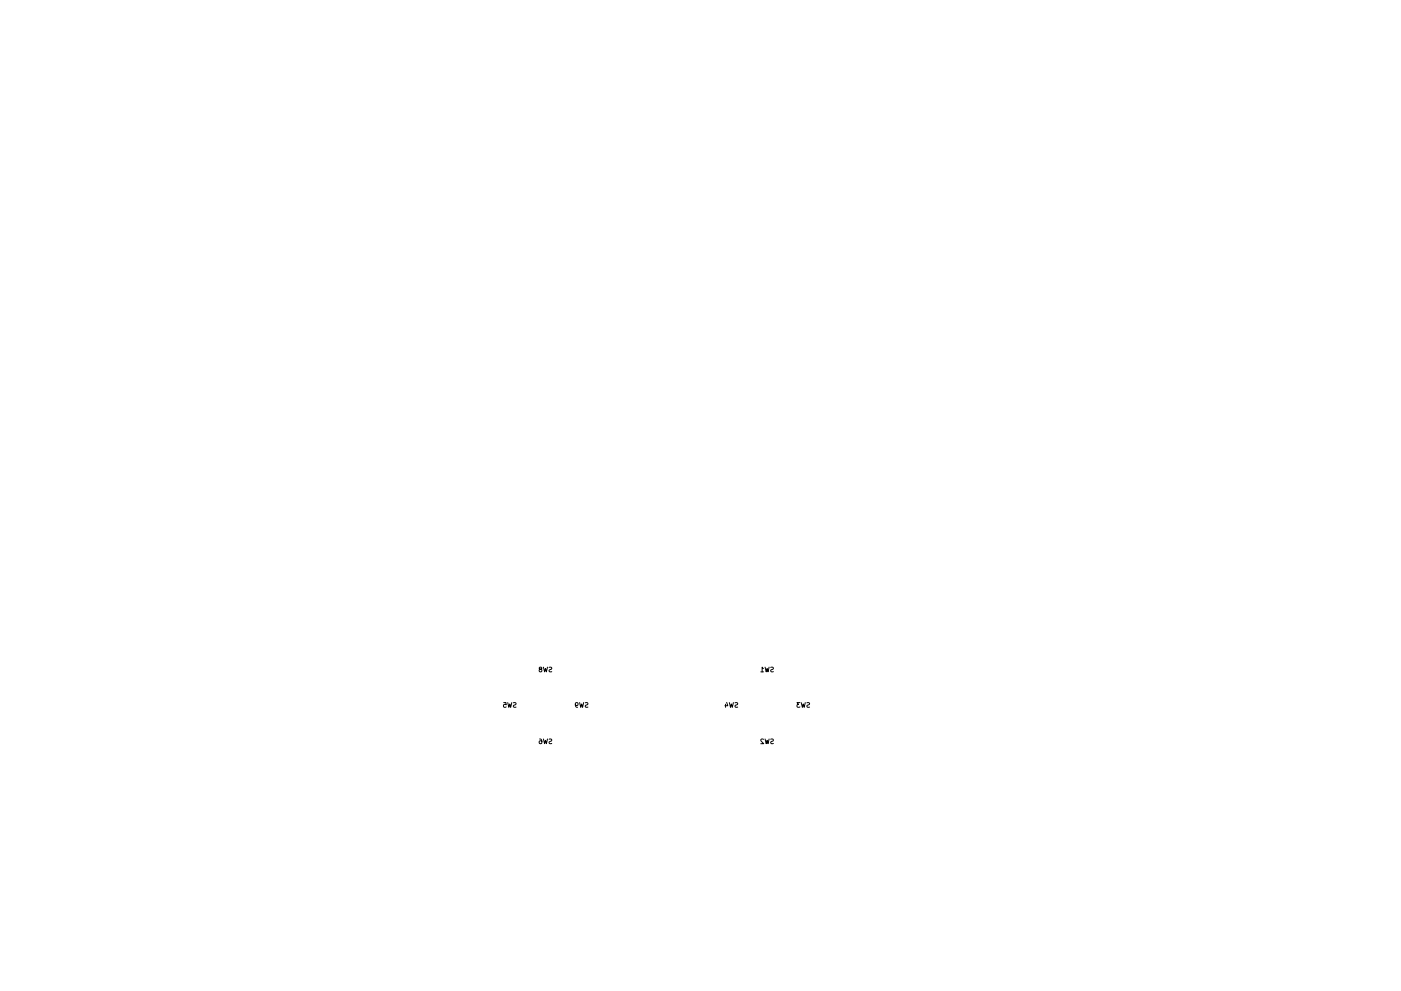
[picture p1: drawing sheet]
<svg xmlns="http://www.w3.org/2000/svg" width="297mm" height="210mm" viewBox="0 0 297 210" stroke-linecap="round" stroke-linejoin="round" font-family="sans-serif">
<g fill="none" stroke="#000" stroke-width=".21">
<path d="M106.8 149.1h.5v.4h-.5v.5h.5M107.7 149.1l.2 1 .2-.7 .2 .7 .2-1M108.8 149.1l.6 .1a.42 .42 0 0 1-.5 .5v.3h.5M114.4 156.8l.4 .2 .1 .6-.2 .2-.3-.1v-.5h.3l.2 .2M114.5 142l-.2 .2 .2 .3h.3l.1-.3-.5-.3v-.3h.4l-.1 .4M115.2 156.8l.3 1 .1-.7 .2 .7 .3-1M115.2 141.5l.3 1 .1-.7 .2 .7 .3-1M116.4 156.8l.5 .1a.42 .42 0 0 1-.4 .5v.3h.5M116.4 141.6h.5a.42 .42 0 0 1-.4 .6v.3h.5M122 149.5l.2 .2 .3-.1v-.4l-.3-.1-.2 .2v.5l.5 .3M122.9 149.1l.2 1 .2-.7 .2 .7 .2-1M124.1 149.1l.5 .1a.42 .42 0 0 1-.5 .5l.1 .3h.5"/>
<path d="M153.8 149.4v.7M154.1 149l.2 .7h-.6M154.6 149.1l.3 1 .2-.7 .2 .7 .2-1M155.8 149.1l.6 .1a.42 .42 0 0 1-.5 .5v.3h.5M161.3 142.5h.6M161.9 141.8l-.3-.3v1M161.9 156.9l-.4-.1-.2 .3 .6 .7h-.6M162.2 141.5l.2 1 .2-.7 .2 .7 .3-1M162.2 156.8l.2 1 .2-.7 .2 .7 .3-1M163.4 141.6h.5a.42 .42 0 0 1-.5 .6l.1 .3h.5M163.4 156.8l.5 .1a.42 .42 0 0 1-.5 .5l.1 .3h.5M169.6 149.1h-.6l.3 .3-.3 .1v.5h.6"/>
<path d="M169.9 149.1l.2 1 .2-.7 .2 .7 .2-1M171.1 149.1l.5 .1a.42 .42 0 0 1-.5 .5l.1 .3h.4"/>
</g>
</svg>
